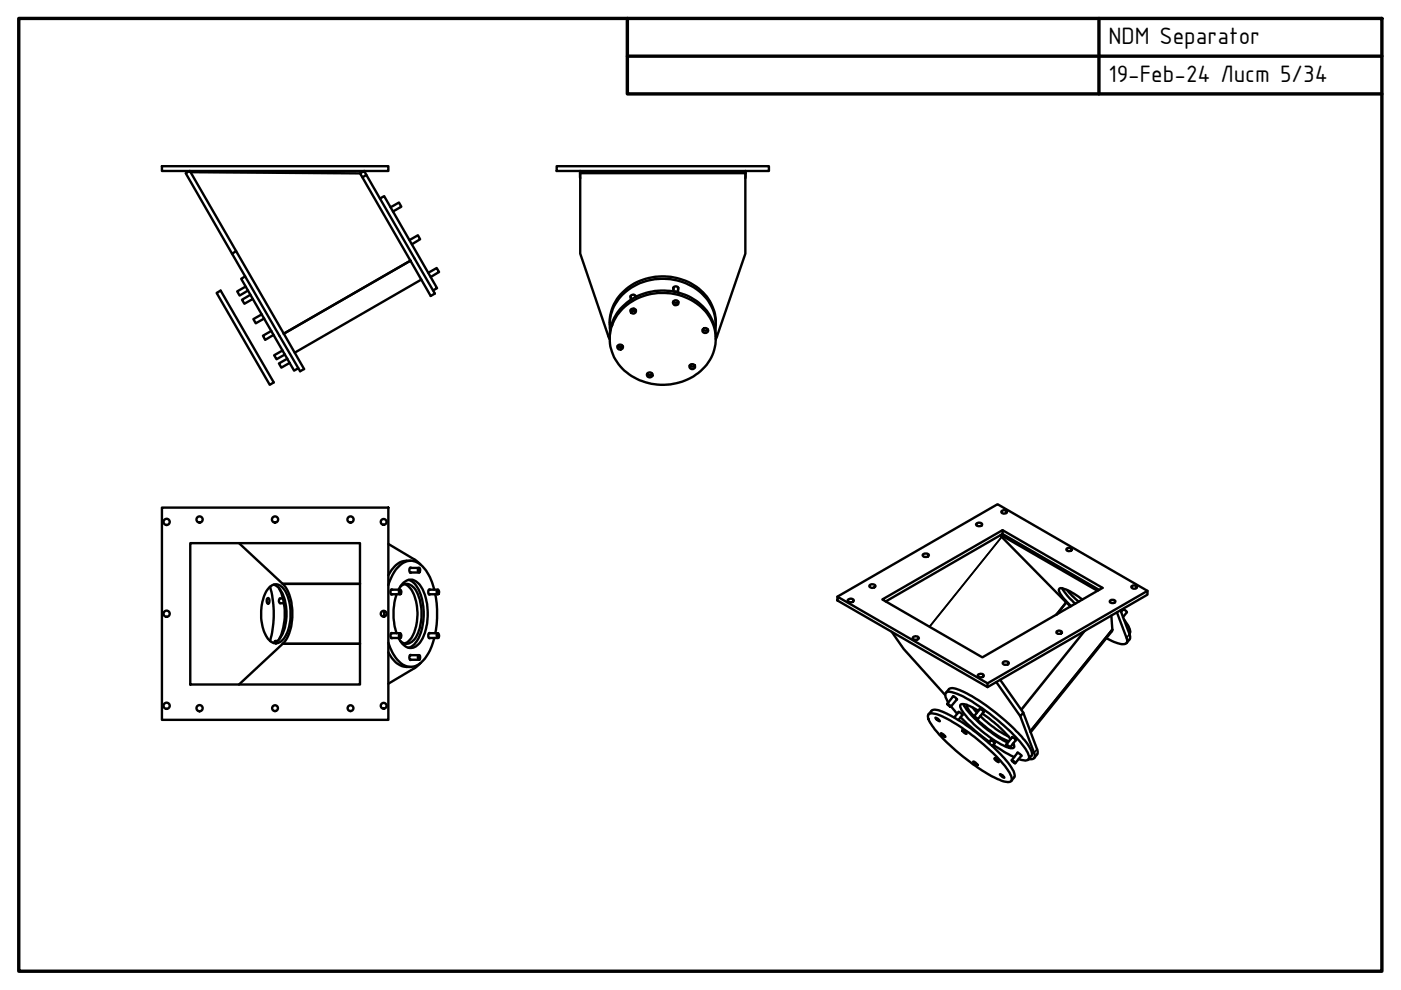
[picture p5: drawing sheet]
<svg xmlns="http://www.w3.org/2000/svg" width="297mm" height="210mm" viewBox="0 0 297 210" stroke-linecap="round" stroke-linejoin="round" font-family="sans-serif">
<defs><g id="words">
<g font-size="5.4">
<text x="235" y="9.4">NDM Separator</text>
<text x="235" y="17.4">19-Feb-24 Лист 5/34</text>
</g>
</g></defs>
<!-- layer: Visible (ISO) -->
<g fill="none" stroke="#000" stroke-width=".51">
<path d="M34.3 35.2h48v1.1h-48zM40.2 36.3l-.8 .4 9.8 17.1 .9-.5-9.8-17M40.4 36.5l35.9 .3M76.3 36.8l.9-.5 .5 .8-.9 .5zM77.7 37.1l14.5 25.1-.9 .6-14.5-25.2M118 35.2h45v1.1h-45zM123 36.3v1.5M123 36.8h.1M123 36.3v17.5l6.3 18.1M158 36.7v17.1l-6.2 18.1M158 36.3v.4h-35M158.1 36.3l-.1 .5"/>
<path d="M158.1 36.8l-.1 1M50.1 53.3l14.4 24.9-.9 .5-14.4-24.9M52 58.6l-.9 .5 11.3 19.5 .8-.5M80.6 42.1l.8-.5 11.3 19.5-.9 .5M82.8 44l1.8-1.1 .5 .9-1.8 1M86.8 50.9l1.8-1 .5 .8-1.8 1.1M87 55.3l-26.8 15.5M89.3 59.3l-26.8 15.5M90.8 57.8l1.8-1 .5 .9-1.8 1M45.9 62.1l.9-.5 11.2 19.5-.8 .5zM52.1 60.8l-1.8 1 .5 .9 1.8-1.1M53.1 62.5l-1.8 1.1 .5 .8 1.8-1"/>
<path d="M55.5 66.6l-1.8 1.1 .5 .9 1.8-1.1M57.5 70.2l-1.7 1 .4 .9 1.8-1.1M59.9 74.3l-1.8 1 .5 .9 1.8-1M60.9 76l-1.8 1.1 .5 .8 1.8-1M129.3 68.8a10 10 0 0 1 8.9-10 11.5 11.5 0 0 1 12.8 6.2l.6 1.6 .2 2.2M129.3 71.9a10 10 0 0 1 8.9-10.1 11.5 11.5 0 0 1 12.8 6.2l.6 1.6 .2 2.3M129.4 70.1a9.6 9.6 0 0 1 6.9-10.3 12 12 0 0 1 14.2 4.6 8.7 8.7 0 0 1 1.2 5.7M131 73.3a.63 .63 0 0 0 1 0M132 65.4a12.3 12.3 0 0 1 18.2 1.5 9 9 0 0 1-3.7 13.2 12.2 12.2 0 0 1-15.7-3.4 8.7 8.7 0 0 1 1.2-11.3zM133.7 65.7a.67 .67 0 0 0 1.1 0M133.7 62.8v.8M134.4 65.5l-.3 .4"/>
<path d="M134.7 62.8v.2M134.8 63a.54 .54 0 0 0-.6-.5 .54 .54 0 0 0-.5 .6M137.2 79.2a.58 .58 0 0 0 1.1 0M142.7 63.9a.67 .67 0 0 0 1.1 0M142.7 61l.1 .1M142.8 61.4a.51 .51 0 0 1 .5-.7 .51 .51 0 0 1 .5 .7M142.8 61v.8M143 61.9l.5-.1 .2 .2M143.8 61v1M143.8 61v.1M146.3 77.5a.67 .67 0 0 0 1 0M146.8 77.2l-.5 .2"/>
<path d="M149 69.8a.62 .62 0 0 0 1.1 0M34.3 107.6h48v45h-48zM40.3 115.2h36v29.9h-36zM50.7 115.2l9.2 8.6h16.4h-16.4a9.9 9.9 0 0 1 1.9 8.1 7.5 7.5 0 0 1-1.9 4.6h16.4h-16.4l-9.2 8.6M82.3 115.3l5.9 3.5 1 .9M87.1 118.9a4.7 4.7 0 0 0-4.8 3.1M195.7 117.5l.3-.1a.61 .61 0 0 1 .9 .4 .79 .79 0 0 1-1.3-.1zM207.1 111a.65 .65 0 0 1 .6-.2 .65 .65 0 0 1 .5 .5 .71 .71 0 0 1-1.2-.2zM212.1 113.5l14 14.2-2.1 2.6 2.1-2.6 .8 .9M212.2 113.4l20.5 11.9M212.3 108.4a.67 .67 0 0 1 1.2 .2l-.1 .1a.6 .6 0 0 1-.6 .2 .6 .6 0 0 1-.5-.5zM212.6 112.4l-25.5 14.7 21.2 12.3 25.5-14.8-21.2-12.2v.8l-24.8 14.3"/>
<path d="M212.6 113.2l20.4 11.9M226.1 116.3h.1a.6 .6 0 0 1 1 .3v.1a.59 .59 0 0 1-.6 .2 .59 .59 0 0 1-.5-.6zM56.6 126.9l.1-.1a.42 .42 0 0 1 .5 .3 .42 .42 0 0 1-.1 .4v.2a.28 .28 0 0 1-.3 .3 .28 .28 0 0 1-.2-.4zM57.1 124.5a1.89 1.89 0 0 1 3.1 .5 10.5 10.5 0 0 1 0 10.4 1.96 1.96 0 0 1-1.9 1 1.96 1.96 0 0 1-1.7-1.2 10.6 10.6 0 0 1 .1-10.2zM57.3 124.4a22.1 22.1 0 0 1 0 11.5M58 124a3.8 3.8 0 0 1 2.3 2.8 10.4 10.4 0 0 1-1.1 8.7l-.7 .6-.5 .2M58.8 135.9h-.5l-.2 .4M59.1 124.7a12.7 12.7 0 0 1 0 10.9M60 126.9h-.7l-.2 .6 .3 .4h.8M81.4 129.6v1.1M82.3 138.3a4.7 4.7 0 0 0 4.8 3.1M82.3 124.1a7.1 7.1 0 0 1 3.7-5 3.7 3.7 0 0 1 4.4 1.9 12.8 12.8 0 0 1 1.7 4"/>
<path d="M82.9 126h1.9M82.9 125h1.9M82.9 135.3h1.9M82.9 134.3h1.9M83.2 125a.58 .58 0 0 0-.5 .5 .58 .58 0 0 0 .3 .6l.2-.1M83.2 134.3a.58 .58 0 0 0-.5 .4 .58 .58 0 0 0 .3 .6h.2M84.1 126a13.7 13.7 0 0 0 0 8.3M84.5 125a2.88 2.88 0 0 1 3.2-2 5.7 5.7 0 0 1 2.7 4.5 11.5 11.5 0 0 1-1.5 8.9 2.28 2.28 0 0 1-4-.5l-.4-.6M84.8 125a.52 .52 0 0 1 .3 .5 .52 .52 0 0 1-.3 .5l-.2-.3zM84.8 134.3a.49 .49 0 0 1 .3 .5 .49 .49 0 0 1-.3 .4l-.2-.3zM84.9 124.4a1.91 1.91 0 0 1 3.1 .5 10.5 10.5 0 0 1-.2 10.8 1.84 1.84 0 0 1-2.9 .2M85.8 123.8a4.5 4.5 0 0 1 2.4 3.7 10.3 10.3 0 0 1-1.3 8.2l-1.1 .8"/>
<path d="M86.6 123a5.1 5.1 0 0 1 2.9 4.1 11.9 11.9 0 0 1-1.4 9.2l-.7 .7-.8 .3M87 139.9h1.9M87 138.9h1.9M87 121.4h1.9M87 120.4h1.9M87.2 120.4a.47 .47 0 0 0-.5 .3 .47 .47 0 0 0 .1 .5l.2 .2h.2M87.2 138.9a.47 .47 0 0 0-.5 .3 .47 .47 0 0 0 .1 .5l.2 .2h.2M88.7 139a.49 .49 0 0 1 .4 .4 .49 .49 0 0 1-.2 .5l-.3-.4zM88.7 120.5a.49 .49 0 0 1 .4 .4 .49 .49 0 0 1-.2 .5l-.3-.4zM91 126h1.8M91 125h1.8M91 135.3h1.8"/>
<path d="M91 134.3h1.8M91.2 134.3a.58 .58 0 0 0-.4 .5 .58 .58 0 0 0 .3 .5h.1M91.2 125a.57 .57 0 0 0-.5 .5 .57 .57 0 0 0 .4 .6l.1-.1M92.1 135.3a8.2 8.2 0 0 1-4.1 5.9 3.8 3.8 0 0 1-4.3-2.1l-1.4-2.9M92.3 126l.4 3.2-.1 3.2-.3 1.9M92.7 125.1a.36 .36 0 0 1 .4 .2 .36 .36 0 0 1 0 .4l-.1 .3a.46 .46 0 0 1-.5-.4 .46 .46 0 0 1 .2-.5zM92.7 134.3a.45 .45 0 0 1 .5 .3 .45 .45 0 0 1-.2 .5v.1a.49 .49 0 0 1-.5-.3 .49 .49 0 0 1 .2-.6zM177.5 126.5l31.9 18.4v.8l-31.9-18.4zM179.7 127.2a.67 .67 0 0 1 .7-.3 .67 .67 0 0 1 .6 .5 .71 .71 0 0 1-1.3-.2zM184.4 124.1l.1-.1a.68 .68 0 0 1 1.1 .3 .67 .67 0 0 1-.7 .4 .67 .67 0 0 1-.5-.6zM189.1 134l2.5 3.6 8.8 9.8M193.6 135.1a.67 .67 0 0 1 .7-.2 .67 .67 0 0 1 .5 .5 .79 .79 0 0 1-1.3-.1z"/>
<path d="M224.1 133.8a.57 .57 0 0 1 .6-.1 .57 .57 0 0 1 .4 .5l-.2 .1a.49 .49 0 0 1-.6 .1 .49 .49 0 0 1-.2-.6zM225.2 124.7l1 1.5 1.8 1.8M226.2 125.1l2.5 2.5M229.5 127.1a9.1 9.1 0 0 0-4.8-2.4 .57 .57 0 0 0 0 1l.9 1.3 1.5 1.5M235.3 127.4a.65 .65 0 0 1 .7-.3 .65 .65 0 0 1 .5 .5 .7 .7 0 0 1-1.2-.1zM235.6 130.5l.2 3-17.4 21.6 17.4-21.6v.3l-17.3 21.5M236.8 129.9l2 5.3a.86 .86 0 0 1 .1 1.1 .86 .86 0 0 1-1.1 .3l-1.6-.5-1.6-.8M237.6 129.4l2 5.5v.5l-.7 .9M237.7 129.8l.5-.6 .7 .6-.8 1.1M238.3 131.3l.7 1a1.96 1.96 0 0 1 .4 2.1M239.9 124.3l.2-.1a.55 .55 0 0 1 .6-.1 .55 .55 0 0 1 .3 .5 .63 .63 0 0 1-.7 .2 .63 .63 0 0 1-.4-.5zM243.3 125.3l-31.8-18.4-34 19.6"/>
<path d="M89.2 140.6l-1 .8-5.9 3.6M196.8 151.5l.7-.8a2.14 2.14 0 0 1 2.3 .2 42.1 42.1 0 0 1 14.5 11.7 2.34 2.34 0 0 1 .7 2.2l-.6 .8M196.9 151.4a3.8 3.8 0 0 1 3.3 .7 43.5 43.5 0 0 1 13.4 11.1l.2 .3a2.07 2.07 0 0 1 .6 2.1 3.1 3.1 0 0 1-2.9-.4 43.1 43.1 0 0 1-13.8-11.3 2.45 2.45 0 0 1-.8-2.5zM198.3 152.2l.6 .3 .4 .4-.7-.3zM199.5 155.5l.9 .7a.46 .46 0 0 1-.6-.3zM200.5 146.9l.7-.8a2.14 2.14 0 0 1 2.3 .2 42.1 42.1 0 0 1 14.5 11.7 2.34 2.34 0 0 1 .7 2.2l-.6 .8M200.8 149.2l.6 .3 .2 .4-.6-.4zM201 148.9a2.31 2.31 0 0 1-.5-1.9 1.47 1.47 0 0 1 1.9-.1 35 35 0 0 1 9.9 6.5 19.2 19.2 0 0 1 5.8 6.8 .72 .72 0 0 1-.1 .9 .72 .72 0 0 1-.8 .1l-1.2-.3M201.7 149.8l1.2 1.5M202.1 147.7l.1-.1 .4 .3 .2 .4M202.1 147.6l-1.3 1.6M202.9 148.3l-1.3 1.5"/>
<path d="M203.2 151l.5 .1 .3 .6M203.3 150.9l-1 1.2M203.7 152.1l3.1 2.9 3 2.3M204 154.8l.8 .5 .1 .3-.5-.3zM204 151.6l-.8 1.1M204.3 149.3a20.2 20.2 0 0 0 6.4 6.4l3 1.8M205 149.5l.4 1.1 1.1 1.3M206.2 150l.9 1.1M206.5 151.9l.6 .4 .2 .2zM207.1 152.5a20.8 20.8 0 0 0 6.8 4.7M207.4 150.7l-2.1-1.1a1.21 1.21 0 0 0-1.7 0v.1a11.2 11.2 0 0 0 3.6 4.5 21.2 21.2 0 0 0 7 4.4 .62 .62 0 0 0 .8-.2 .62 .62 0 0 0-.2-.8M207.5 143l.1-.1a.59 .59 0 0 1 .6-.1 .59 .59 0 0 1 .4 .6 .74 .74 0 0 1-1.3-.3z"/>
<path d="M207.7 150.4l.1-.1 .5 .3 .3 .3-.1 .1M207.8 150.3l-1.3 1.6M207.8 151.8a26.9 26.9 0 0 0 6 4.3M208.3 151.3a27.8 27.8 0 0 1 6 5.4M208.6 150.9l-1.3 1.6M209.4 144.9l33.9-19.6v.8l-33.9 19.6M210.1 157l.5 .2 .2 .4M210.1 156.9l-.5 .6M210.6 157.9l2.3 1.5 2.1 1.1M210.9 157.5l-.5 .7M212 144.1l5 7-.7 .8-5.1-7.3M212.7 140.4l.2-.1a.58 .58 0 0 1 .6-.1 .58 .58 0 0 1 .3 .6l-.2 .1a.54 .54 0 0 1-.7 .1 .54 .54 0 0 1-.2-.6z"/>
<path d="M213.3 157.9l.4 .1 .4 .5-.5-.2zM214.5 156.4h.4l.4 .6M214.6 156.3l-1.3 1.6M214.7 157.8l.3 .1M215.4 156.9l-1.3 1.6M215.7 159.7l.6 .2 .2 .4M215.8 159.6l-1.3 1.6M216.3 151.9l2.9 7.7a.87 .87 0 0 1 0 1.1 .87 .87 0 0 1-1.1 .2M217 151.1l3 8v.7l-.7 .9M206.3 161.5l.6 .2 .4 .5-.8-.4zM210.8 160.8l.5 .3 .5 .5-.6-.3zM212 164.1l.6 .4 .3 .4-.4-.2z"/>
<path d="M214.5 161.2l.6 .4 .2 .2-.6-.3zM216.6 160.2l-1.3 1.6"/>
<circle cx="131.5" cy="73.6" r=".57"/>
<circle cx="134.3" cy="66" r=".56"/>
<circle cx="137.8" cy="79.5" r=".57"/>
<circle cx="143.2" cy="64.2" r=".56"/>
<circle cx="146.7" cy="77.7" r=".57"/>
<circle cx="149.6" cy="70.1" r=".56"/>
<circle cx="35.3" cy="110.7" r=".66"/>
<circle cx="42.3" cy="110.1" r=".66"/>
<circle cx="58.3" cy="110.1" r=".66"/>
<circle cx="74.3" cy="110.1" r=".66"/>
<circle cx="81.3" cy="110.7" r=".61"/>
<circle cx="35.3" cy="130.1" r=".66"/>
<circle cx="81.3" cy="130.1" r=".61"/>
<circle cx="35.3" cy="149.6" r=".66"/>
<circle cx="42.3" cy="150.1" r=".66"/>
<circle cx="58.3" cy="150.1" r=".61"/>
<circle cx="74.3" cy="150.1" r=".61"/>
<circle cx="81.3" cy="149.6" r=".61"/>
</g>
<!-- layer: Visible Narrow (ISO) -->
<path d="M212.4 113.8l-15.3 19.1M229.7 134l-13.2 16.4M230.2 133.7l-13.6 16.9M239.5 134.5l-.7 .7M219.9 158.8l-.7 .8" fill="none" stroke="#000" stroke-width=".34"/>
<!-- layer: Border (ISO) -->
<path d="M4 3.9h289v202h-289zM133 3.9v16h160M133 11.9h160M233 3.9v16" fill="none" stroke="#000" stroke-width=".72"/>
<use href="#words"/>
</svg>
